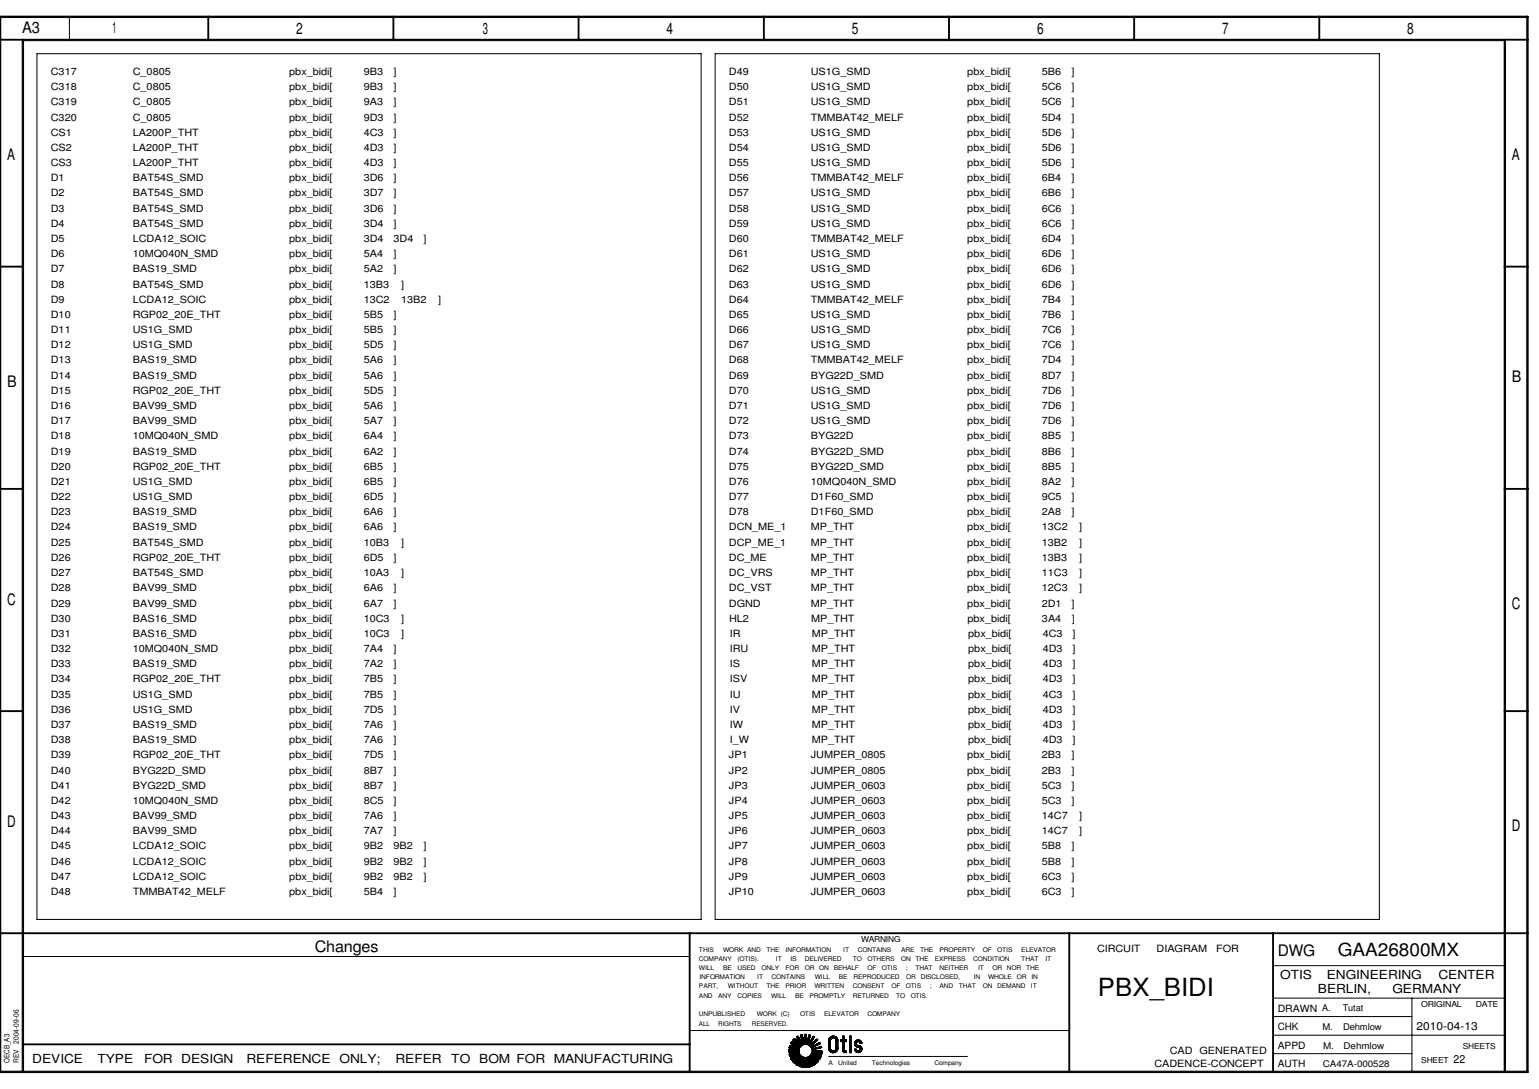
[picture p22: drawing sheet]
<svg xmlns="http://www.w3.org/2000/svg" width="420mm" height="297mm" viewBox="0 0 420 297" stroke-linecap="round" stroke-linejoin="round" font-family="sans-serif">
<defs><g id="words">
<text font-size="6.8" x="299.5" y="271.7">PBX_BIDI</text>
<text font-size="5" x="365" y="260.9">GAA26800MX</text>
<g font-size="4.3">
<text x="6.1" y="9">A3</text>
<text x="30.6" y="9">1</text>
<text x="80.8" y="9.3">2</text>
<text x="131.7" y="9.3">3</text>
<text x="181.8" y="9.3">4</text>
<text x="232.3" y="9.3">5</text>
<text x="282.9" y="9.3">6</text>
<text x="333.4" y="9.3">7</text>
<text x="383.9" y="9.3">8</text>
<text x="2" y="43.6">A</text>
<text x="412.4" y="43.6">A</text>
<text x="2" y="105.5">B</text>
<text x="412.4" y="104.3">B</text>
<text x="2" y="164.9">C</text>
<text x="412.4" y="166.1">C</text>
<text x="2" y="225.5">D</text>
<text x="412.4" y="226.7">D</text>
<text x="85.9" y="259.6">Changes</text>
<text x="348.5" y="260.9">DWG</text>
</g>
<g font-size="3.4">
<text x="349.2" y="267.2">OTIS</text>
<text x="361.9" y="267.2">ENGINEERING</text>
<text x="392.4" y="267.2">CENTER</text>
<text x="359.5" y="270.9">BERLIN,</text>
<text x="379.8" y="270.9">GERMANY</text>
<text x="8.8" y="289.9">DEVICE</text>
<text x="26.6" y="289.9">TYPE</text>
<text x="39.3" y="289.9">FOR DESIGN</text>
<text x="67.2" y="289.9">REFERENCE</text>
<text x="92.6" y="289.9">ONLY;</text>
<text x="107.9" y="289.9">REFER</text>
<text x="123.1" y="289.9">TO</text>
<text x="130.7" y="289.9">BOM FOR MANUFACTURING</text>
</g>
<g font-size="3.1">
<text x="386.4" y="281.1">2010-04-13</text>
<text x="396.5" y="289.9">22</text>
</g>
<g font-size="2.7">
<text x="13.9" y="20.4">C317</text>
<text x="36.2" y="20.4">C_0805</text>
<text x="78.9" y="20.4">pbx_bidi[</text>
<text x="99.2" y="20.4">9B3</text>
<text x="107.4" y="20.4">]</text>
<text x="198.8" y="20.4">D49</text>
<text x="221.2" y="20.4">US1G_SMD</text>
<text x="263.9" y="20.4">pbx_bidi[</text>
<text x="284.2" y="20.4">5B6</text>
<text x="292.3" y="20.4">]</text>
<text x="13.9" y="28.7">C319</text>
<text x="13.9" y="24.6">C318</text>
<text x="36.2" y="28.7">C_0805</text>
<text x="36.2" y="24.6">C_0805</text>
<text x="78.9" y="28.7">pbx_bidi[</text>
<text x="78.9" y="24.6">pbx_bidi[</text>
<text x="99.2" y="28.7">9A3</text>
<text x="99.2" y="24.6">9B3</text>
<text x="107.4" y="28.7">]</text>
<text x="107.4" y="24.6">]</text>
<text x="198.8" y="28.7">D51</text>
<text x="198.8" y="24.6">D50</text>
<text x="221.2" y="28.7">US1G_SMD</text>
<text x="221.2" y="24.6">US1G_SMD</text>
<text x="263.9" y="28.7">pbx_bidi[</text>
<text x="263.9" y="24.6">pbx_bidi[</text>
<text x="284.2" y="28.7">5C6</text>
<text x="284.2" y="24.6">5C6</text>
<text x="292.3" y="28.7">]</text>
<text x="292.3" y="24.6">]</text>
<text x="13.9" y="32.9">C320</text>
<text x="36.2" y="32.9">C_0805</text>
<text x="78.9" y="32.9">pbx_bidi[</text>
<text x="99.2" y="32.9">9D3</text>
<text x="107.4" y="32.9">]</text>
<text x="198.8" y="32.9">D52</text>
<text x="221.2" y="32.9">TMMBAT42_MELF</text>
<text x="263.9" y="32.9">pbx_bidi[</text>
<text x="284.2" y="32.9">5D4</text>
<text x="292.3" y="32.9">]</text>
<text x="13.9" y="41.1">CS2</text>
<text x="13.9" y="37">CS1</text>
<text x="36.2" y="41.1">LA200P_THT</text>
<text x="36.2" y="37">LA200P_THT</text>
<text x="78.9" y="41.1">pbx_bidi[</text>
<text x="78.9" y="37">pbx_bidi[</text>
<text x="99.2" y="41.1">4D3</text>
<text x="99.2" y="37">4C3</text>
<text x="107.4" y="41.1">]</text>
<text x="107.4" y="37">]</text>
<text x="198.8" y="41.1">D54</text>
<text x="198.8" y="37">D53</text>
<text x="221.2" y="41.1">US1G_SMD</text>
<text x="221.2" y="37">US1G_SMD</text>
<text x="263.9" y="41.1">pbx_bidi[</text>
<text x="263.9" y="37">pbx_bidi[</text>
<text x="284.2" y="41.1">5D6</text>
<text x="284.2" y="37">5D6</text>
<text x="292.3" y="41.1">]</text>
<text x="292.3" y="37">]</text>
<text x="13.9" y="45.3">CS3</text>
<text x="36.2" y="45.3">LA200P_THT</text>
<text x="78.9" y="45.3">pbx_bidi[</text>
<text x="99.2" y="45.3">4D3</text>
<text x="107.4" y="45.3">]</text>
<text x="198.8" y="45.3">D55</text>
<text x="221.2" y="45.3">US1G_SMD</text>
<text x="263.9" y="45.3">pbx_bidi[</text>
<text x="284.2" y="45.3">5D6</text>
<text x="292.3" y="45.3">]</text>
<text x="13.9" y="53.6">D2</text>
<text x="13.9" y="49.4">D1</text>
<text x="36.2" y="53.6">BAT54S_SMD</text>
<text x="36.2" y="49.4">BAT54S_SMD</text>
<text x="78.9" y="53.6">pbx_bidi[</text>
<text x="78.9" y="49.4">pbx_bidi[</text>
<text x="99.2" y="53.6">3D7</text>
<text x="99.2" y="49.4">3D6</text>
<text x="107.4" y="53.6">]</text>
<text x="107.4" y="49.4">]</text>
<text x="198.8" y="53.6">D57</text>
<text x="198.8" y="49.4">D56</text>
<text x="221.2" y="53.6">US1G_SMD</text>
<text x="221.2" y="49.4">TMMBAT42_MELF</text>
<text x="263.9" y="53.6">pbx_bidi[</text>
<text x="263.9" y="49.4">pbx_bidi[</text>
<text x="284.2" y="53.6">6B6</text>
<text x="284.2" y="49.4">6B4</text>
<text x="292.3" y="53.6">]</text>
<text x="292.3" y="49.4">]</text>
<text x="13.9" y="57.7">D3</text>
<text x="36.2" y="57.7">BAT54S_SMD</text>
<text x="78.9" y="57.7">pbx_bidi[</text>
<text x="99.2" y="57.7">3D6</text>
<text x="107.4" y="57.7">]</text>
<text x="198.8" y="57.7">D58</text>
<text x="221.2" y="57.7">US1G_SMD</text>
<text x="263.9" y="57.7">pbx_bidi[</text>
<text x="284.2" y="57.7">6C6</text>
<text x="292.3" y="57.7">]</text>
<text x="13.9" y="66">D5</text>
<text x="13.9" y="61.8">D4</text>
<text x="36.2" y="66">LCDA12_SOIC</text>
<text x="36.2" y="61.8">BAT54S_SMD</text>
<text x="78.9" y="61.8">pbx_bidi[</text>
<text x="78.9" y="66">pbx_bidi[</text>
<text x="99.2" y="61.8">3D4</text>
<text x="99.2" y="66">3D4</text>
<text x="107.4" y="66">3D4</text>
<text x="107.4" y="61.8">]</text>
<text x="115.5" y="66">]</text>
<text x="198.8" y="66">D60</text>
<text x="198.8" y="61.8">D59</text>
<text x="221.2" y="66">TMMBAT42_MELF</text>
<text x="221.2" y="61.8">US1G_SMD</text>
<text x="263.9" y="66">pbx_bidi[</text>
<text x="263.9" y="61.8">pbx_bidi[</text>
<text x="284.2" y="66">6D4</text>
<text x="284.2" y="61.8">6C6</text>
<text x="292.3" y="66">]</text>
<text x="292.3" y="61.8">]</text>
<text x="13.9" y="70.1">D6</text>
<text x="36.2" y="70.1">10MQ040N_SMD</text>
<text x="78.9" y="70.1">pbx_bidi[</text>
<text x="99.2" y="70.1">5A4</text>
<text x="107.4" y="70.1">]</text>
<text x="198.8" y="70.1">D61</text>
<text x="221.2" y="70.1">US1G_SMD</text>
<text x="263.9" y="70.1">pbx_bidi[</text>
<text x="284.2" y="70.1">6D6</text>
<text x="292.3" y="70.1">]</text>
<text x="13.9" y="74.3">D7</text>
<text x="36.2" y="74.3">BAS19_SMD</text>
<text x="78.9" y="74.3">pbx_bidi[</text>
<text x="99.2" y="74.3">5A2</text>
<text x="107.4" y="74.3">]</text>
<text x="198.8" y="74.3">D62</text>
<text x="221.2" y="74.3">US1G_SMD</text>
<text x="263.9" y="74.3">pbx_bidi[</text>
<text x="284.2" y="74.3">6D6</text>
<text x="292.3" y="74.3">]</text>
<text x="13.9" y="82.6">D9</text>
<text x="13.9" y="78.4">D8</text>
<text x="36.2" y="82.6">LCDA12_SOIC</text>
<text x="36.2" y="78.4">BAT54S_SMD</text>
<text x="78.9" y="78.4">pbx_bidi[</text>
<text x="78.9" y="82.6">pbx_bidi[</text>
<text x="99.2" y="78.4">13B3</text>
<text x="99.2" y="82.6">13C2</text>
<text x="109.4" y="82.6">13B2</text>
<text x="109.4" y="78.4">]</text>
<text x="119.5" y="82.6">]</text>
<text x="198.8" y="82.6">D64</text>
<text x="198.8" y="78.4">D63</text>
<text x="221.2" y="82.6">TMMBAT42_MELF</text>
<text x="221.2" y="78.4">US1G_SMD</text>
<text x="263.9" y="82.6">pbx_bidi[</text>
<text x="263.9" y="78.4">pbx_bidi[</text>
<text x="284.2" y="82.6">7B4</text>
<text x="284.2" y="78.4">6D6</text>
<text x="292.3" y="82.6">]</text>
<text x="292.3" y="78.4">]</text>
<text x="13.9" y="86.7">D10</text>
<text x="36.2" y="86.7">RGP02_20E_THT</text>
<text x="78.9" y="86.7">pbx_bidi[</text>
<text x="99.2" y="86.7">5B5</text>
<text x="107.4" y="86.7">]</text>
<text x="198.8" y="86.7">D65</text>
<text x="221.2" y="86.7">US1G_SMD</text>
<text x="263.9" y="86.7">pbx_bidi[</text>
<text x="284.2" y="86.7">7B6</text>
<text x="292.3" y="86.7">]</text>
<text x="13.9" y="95">D12</text>
<text x="13.9" y="90.8">D11</text>
<text x="36.2" y="95">US1G_SMD</text>
<text x="36.2" y="90.8">US1G_SMD</text>
<text x="78.9" y="95">pbx_bidi[</text>
<text x="78.9" y="90.8">pbx_bidi[</text>
<text x="99.2" y="95">5D5</text>
<text x="99.2" y="90.8">5B5</text>
<text x="107.4" y="95">]</text>
<text x="107.4" y="90.8">]</text>
<text x="198.8" y="95">D67</text>
<text x="198.8" y="90.8">D66</text>
<text x="221.2" y="95">US1G_SMD</text>
<text x="221.2" y="90.8">US1G_SMD</text>
<text x="263.9" y="95">pbx_bidi[</text>
<text x="263.9" y="90.8">pbx_bidi[</text>
<text x="284.2" y="95">7C6</text>
<text x="284.2" y="90.8">7C6</text>
<text x="292.3" y="95">]</text>
<text x="292.3" y="90.8">]</text>
<text x="13.9" y="99.1">D13</text>
<text x="36.2" y="99.1">BAS19_SMD</text>
<text x="78.9" y="99.1">pbx_bidi[</text>
<text x="99.2" y="99.1">5A6</text>
<text x="107.4" y="99.1">]</text>
<text x="198.8" y="99.1">D68</text>
<text x="221.2" y="99.1">TMMBAT42_MELF</text>
<text x="263.9" y="99.1">pbx_bidi[</text>
<text x="284.2" y="99.1">7D4</text>
<text x="292.3" y="99.1">]</text>
<text x="13.9" y="107.4">D15</text>
<text x="13.9" y="103.3">D14</text>
<text x="36.2" y="107.4">RGP02_20E_THT</text>
<text x="36.2" y="103.3">BAS19_SMD</text>
<text x="78.9" y="103.3">pbx_bidi[</text>
<text x="78.9" y="107.4">pbx_bidi[</text>
<text x="99.2" y="107.4">5D5</text>
<text x="99.2" y="103.3">5A6</text>
<text x="107.4" y="107.4">]</text>
<text x="107.4" y="103.3">]</text>
<text x="198.8" y="107.4">D70</text>
<text x="198.8" y="103.3">D69</text>
<text x="221.2" y="107.4">US1G_SMD</text>
<text x="221.2" y="103.3">BYG22D_SMD</text>
<text x="263.9" y="103.3">pbx_bidi[</text>
<text x="263.9" y="107.4">pbx_bidi[</text>
<text x="284.2" y="107.4">7D6</text>
<text x="284.2" y="103.3">8D7</text>
<text x="292.3" y="107.4">]</text>
<text x="292.3" y="103.3">]</text>
<text x="13.9" y="111.6">D16</text>
<text x="36.2" y="111.6">BAV99_SMD</text>
<text x="78.9" y="111.6">pbx_bidi[</text>
<text x="99.2" y="111.6">5A6</text>
<text x="107.4" y="111.6">]</text>
<text x="198.8" y="111.6">D71</text>
<text x="221.2" y="111.6">US1G_SMD</text>
<text x="263.9" y="111.6">pbx_bidi[</text>
<text x="284.2" y="111.6">7D6</text>
<text x="292.3" y="111.6">]</text>
<text x="13.9" y="119.8">D18</text>
<text x="13.9" y="115.7">D17</text>
<text x="36.2" y="119.8">10MQ040N_SMD</text>
<text x="36.2" y="115.7">BAV99_SMD</text>
<text x="78.9" y="115.7">pbx_bidi[</text>
<text x="78.9" y="119.8">pbx_bidi[</text>
<text x="99.2" y="119.8">6A4</text>
<text x="99.2" y="115.7">5A7</text>
<text x="107.4" y="119.8">]</text>
<text x="107.4" y="115.7">]</text>
<text x="198.8" y="119.8">D73</text>
<text x="198.8" y="115.7">D72</text>
<text x="221.2" y="119.8">BYG22D</text>
<text x="221.2" y="115.7">US1G_SMD</text>
<text x="263.9" y="119.8">pbx_bidi[</text>
<text x="263.9" y="115.7">pbx_bidi[</text>
<text x="284.2" y="119.8">8B5</text>
<text x="284.2" y="115.7">7D6</text>
<text x="292.3" y="119.8">]</text>
<text x="292.3" y="115.7">]</text>
<text x="13.9" y="124">D19</text>
<text x="36.2" y="124">BAS19_SMD</text>
<text x="78.9" y="124">pbx_bidi[</text>
<text x="99.2" y="124">6A2</text>
<text x="107.4" y="124">]</text>
<text x="198.8" y="124">D74</text>
<text x="221.2" y="124">BYG22D_SMD</text>
<text x="263.9" y="124">pbx_bidi[</text>
<text x="284.2" y="124">8B6</text>
<text x="292.3" y="124">]</text>
<text x="13.9" y="128.1">D20</text>
<text x="36.2" y="128.1">RGP02_20E_THT</text>
<text x="78.9" y="128.1">pbx_bidi[</text>
<text x="99.2" y="128.1">6B5</text>
<text x="107.4" y="128.1">]</text>
<text x="198.8" y="128.1">D75</text>
<text x="221.2" y="128.1">BYG22D_SMD</text>
<text x="263.9" y="128.1">pbx_bidi[</text>
<text x="284.2" y="128.1">8B5</text>
<text x="292.3" y="128.1">]</text>
<text x="13.9" y="136.4">D22</text>
<text x="13.9" y="132.3">D21</text>
<text x="36.2" y="136.4">US1G_SMD</text>
<text x="36.2" y="132.3">US1G_SMD</text>
<text x="78.9" y="136.4">pbx_bidi[</text>
<text x="78.9" y="132.3">pbx_bidi[</text>
<text x="99.2" y="136.4">6D5</text>
<text x="99.2" y="132.3">6B5</text>
<text x="107.4" y="136.4">]</text>
<text x="107.4" y="132.3">]</text>
<text x="198.8" y="136.4">D77</text>
<text x="198.8" y="132.3">D76</text>
<text x="221.2" y="136.4">D1F60_SMD</text>
<text x="221.2" y="132.3">10MQ040N_SMD</text>
<text x="263.9" y="132.3">pbx_bidi[</text>
<text x="263.9" y="136.4">pbx_bidi[</text>
<text x="284.2" y="132.3">8A2</text>
<text x="284.2" y="136.4">9C5</text>
<text x="292.3" y="132.3">]</text>
<text x="292.3" y="136.4">]</text>
<text x="13.9" y="140.6">D23</text>
<text x="36.2" y="140.6">BAS19_SMD</text>
<text x="78.9" y="140.6">pbx_bidi[</text>
<text x="99.2" y="140.6">6A6</text>
<text x="107.4" y="140.6">]</text>
<text x="198.8" y="140.6">D78</text>
<text x="221.2" y="140.6">D1F60_SMD</text>
<text x="263.9" y="140.6">pbx_bidi[</text>
<text x="284.2" y="140.6">2A8</text>
<text x="292.3" y="140.6">]</text>
<text x="13.9" y="148.8">D25</text>
<text x="13.9" y="144.7">D24</text>
<text x="36.2" y="148.8">BAT54S_SMD</text>
<text x="36.2" y="144.7">BAS19_SMD</text>
<text x="78.9" y="148.8">pbx_bidi[</text>
<text x="78.9" y="144.7">pbx_bidi[</text>
<text x="99.2" y="148.8">10B3</text>
<text x="99.2" y="144.7">6A6</text>
<text x="107.4" y="144.7">]</text>
<text x="109.4" y="148.8">]</text>
<text x="198.8" y="148.8">DCP_ME_1</text>
<text x="198.8" y="144.7">DCN_ME_1</text>
<text x="221.2" y="144.7">MP_THT</text>
<text x="221.2" y="148.8">MP_THT</text>
<text x="263.9" y="148.8">pbx_bidi[</text>
<text x="263.9" y="144.7">pbx_bidi[</text>
<text x="284.2" y="144.7">13C2</text>
<text x="284.2" y="148.8">13B2</text>
<text x="294.3" y="148.8">]</text>
<text x="294.3" y="144.7">]</text>
<text x="13.9" y="153">D26</text>
<text x="36.2" y="153">RGP02_20E_THT</text>
<text x="78.9" y="153">pbx_bidi[</text>
<text x="99.2" y="153">6D5</text>
<text x="107.4" y="153">]</text>
<text x="198.8" y="153">DC_ME</text>
<text x="221.2" y="153">MP_THT</text>
<text x="263.9" y="153">pbx_bidi[</text>
<text x="284.2" y="153">13B3</text>
<text x="294.3" y="153">]</text>
<text x="13.9" y="161.3">D28</text>
<text x="13.9" y="157.1">D27</text>
<text x="36.2" y="161.3">BAV99_SMD</text>
<text x="36.2" y="157.1">BAT54S_SMD</text>
<text x="78.9" y="157.1">pbx_bidi[</text>
<text x="78.9" y="161.3">pbx_bidi[</text>
<text x="99.2" y="161.3">6A6</text>
<text x="99.2" y="157.1">10A3</text>
<text x="107.4" y="161.3">]</text>
<text x="109.4" y="157.1">]</text>
<text x="198.8" y="161.3">DC_VST</text>
<text x="198.8" y="157.1">DC_VRS</text>
<text x="221.2" y="161.3">MP_THT</text>
<text x="221.2" y="157.1">MP_THT</text>
<text x="263.9" y="161.3">pbx_bidi[</text>
<text x="263.9" y="157.1">pbx_bidi[</text>
<text x="284.2" y="161.3">12C3</text>
<text x="284.2" y="157.1">11C3</text>
<text x="294.3" y="161.3">]</text>
<text x="294.3" y="157.1">]</text>
<text x="13.9" y="165.4">D29</text>
<text x="36.2" y="165.4">BAV99_SMD</text>
<text x="78.9" y="165.4">pbx_bidi[</text>
<text x="99.2" y="165.4">6A7</text>
<text x="107.4" y="165.4">]</text>
<text x="198.8" y="165.4">DGND</text>
<text x="221.2" y="165.4">MP_THT</text>
<text x="263.9" y="165.4">pbx_bidi[</text>
<text x="284.2" y="165.4">2D1</text>
<text x="292.3" y="165.4">]</text>
<text x="13.9" y="173.7">D31</text>
<text x="13.9" y="169.5">D30</text>
<text x="36.2" y="173.7">BAS16_SMD</text>
<text x="36.2" y="169.5">BAS16_SMD</text>
<text x="78.9" y="173.7">pbx_bidi[</text>
<text x="78.9" y="169.5">pbx_bidi[</text>
<text x="99.2" y="173.7">10C3</text>
<text x="99.2" y="169.5">10C3</text>
<text x="109.4" y="173.7">]</text>
<text x="109.4" y="169.5">]</text>
<text x="198.9" y="169.5">HL2</text>
<text x="199.1" y="173.7">IR</text>
<text x="221.2" y="169.5">MP_THT</text>
<text x="221.4" y="173.7">MP_THT</text>
<text x="263.9" y="169.5">pbx_bidi[</text>
<text x="264.1" y="173.7">pbx_bidi[</text>
<text x="284.2" y="169.5">3A4</text>
<text x="284.4" y="173.7">4C3</text>
<text x="292.4" y="169.5">]</text>
<text x="292.6" y="173.7">]</text>
<text x="13.9" y="177.8">D32</text>
<text x="36.2" y="177.8">10MQ040N_SMD</text>
<text x="78.9" y="177.8">pbx_bidi[</text>
<text x="99.2" y="177.8">7A4</text>
<text x="107.4" y="177.8">]</text>
<text x="199.1" y="177.8">IRU</text>
<text x="221.4" y="177.8">MP_THT</text>
<text x="264.1" y="177.8">pbx_bidi[</text>
<text x="284.4" y="177.8">4D3</text>
<text x="292.6" y="177.8">]</text>
<text x="13.9" y="182">D33</text>
<text x="36.2" y="182">BAS19_SMD</text>
<text x="78.9" y="182">pbx_bidi[</text>
<text x="99.2" y="182">7A2</text>
<text x="107.4" y="182">]</text>
<text x="199.1" y="182">IS</text>
<text x="221.4" y="182">MP_THT</text>
<text x="264.1" y="182">pbx_bidi[</text>
<text x="284.4" y="182">4D3</text>
<text x="292.6" y="182">]</text>
<text x="13.9" y="190.3">D35</text>
<text x="13.9" y="186.1">D34</text>
<text x="36.2" y="190.3">US1G_SMD</text>
<text x="36.2" y="186.1">RGP02_20E_THT</text>
<text x="78.9" y="186.1">pbx_bidi[</text>
<text x="78.9" y="190.3">pbx_bidi[</text>
<text x="99.2" y="186.1">7B5</text>
<text x="99.2" y="190.3">7B5</text>
<text x="107.4" y="190.3">]</text>
<text x="107.4" y="186.1">]</text>
<text x="199.1" y="190.3">IU</text>
<text x="199.1" y="186.1">ISV</text>
<text x="221.4" y="190.3">MP_THT</text>
<text x="221.4" y="186.1">MP_THT</text>
<text x="264.1" y="190.3">pbx_bidi[</text>
<text x="264.1" y="186.1">pbx_bidi[</text>
<text x="284.4" y="190.3">4C3</text>
<text x="284.4" y="186.1">4D3</text>
<text x="292.6" y="190.3">]</text>
<text x="292.6" y="186.1">]</text>
<text x="13.9" y="194.4">D36</text>
<text x="36.2" y="194.4">US1G_SMD</text>
<text x="78.9" y="194.4">pbx_bidi[</text>
<text x="99.2" y="194.4">7D5</text>
<text x="107.4" y="194.4">]</text>
<text x="199.1" y="194.4">IV</text>
<text x="221.4" y="194.4">MP_THT</text>
<text x="264.1" y="194.4">pbx_bidi[</text>
<text x="284.4" y="194.4">4D3</text>
<text x="292.6" y="194.4">]</text>
<text x="13.9" y="202.7">D38</text>
<text x="13.9" y="198.5">D37</text>
<text x="36.2" y="202.7">BAS19_SMD</text>
<text x="36.2" y="198.5">BAS19_SMD</text>
<text x="78.9" y="202.7">pbx_bidi[</text>
<text x="78.9" y="198.5">pbx_bidi[</text>
<text x="99.2" y="202.7">7A6</text>
<text x="99.2" y="198.5">7A6</text>
<text x="107.4" y="202.7">]</text>
<text x="107.4" y="198.5">]</text>
<text x="199.1" y="202.7">I_W</text>
<text x="199.1" y="198.5">IW</text>
<text x="221.4" y="202.7">MP_THT</text>
<text x="221.4" y="198.5">MP_THT</text>
<text x="264.1" y="202.7">pbx_bidi[</text>
<text x="264.1" y="198.5">pbx_bidi[</text>
<text x="284.4" y="202.7">4D3</text>
<text x="284.4" y="198.5">4D3</text>
<text x="292.6" y="202.7">]</text>
<text x="292.6" y="198.5">]</text>
<text x="13.9" y="206.8">D39</text>
<text x="36.2" y="206.8">RGP02_20E_THT</text>
<text x="78.9" y="206.8">pbx_bidi[</text>
<text x="99.2" y="206.8">7D5</text>
<text x="107.4" y="206.8">]</text>
<text x="198.8" y="206.8">JP1</text>
<text x="221.2" y="206.8">JUMPER_0805</text>
<text x="263.9" y="206.8">pbx_bidi[</text>
<text x="284.2" y="206.8">2B3</text>
<text x="292.3" y="206.8">]</text>
<text x="13.9" y="215.1">D41</text>
<text x="13.9" y="211">D40</text>
<text x="36.2" y="215.1">BYG22D_SMD</text>
<text x="36.2" y="211">BYG22D_SMD</text>
<text x="78.9" y="215.1">pbx_bidi[</text>
<text x="78.9" y="211">pbx_bidi[</text>
<text x="99.2" y="215.1">8B7</text>
<text x="99.2" y="211">8B7</text>
<text x="107.4" y="215.1">]</text>
<text x="107.4" y="211">]</text>
<text x="198.8" y="215.1">JP3</text>
<text x="198.8" y="211">JP2</text>
<text x="221.2" y="215.1">JUMPER_0603</text>
<text x="221.2" y="211">JUMPER_0805</text>
<text x="263.9" y="215.1">pbx_bidi[</text>
<text x="263.9" y="211">pbx_bidi[</text>
<text x="284.2" y="215.1">5C3</text>
<text x="284.2" y="211">2B3</text>
<text x="292.3" y="215.1">]</text>
<text x="292.3" y="211">]</text>
<text x="13.9" y="219.3">D42</text>
<text x="36.2" y="219.3">10MQ040N_SMD</text>
<text x="78.9" y="219.3">pbx_bidi[</text>
<text x="99.2" y="219.3">8C5</text>
<text x="107.4" y="219.3">]</text>
<text x="198.8" y="219.3">JP4</text>
<text x="221.2" y="219.3">JUMPER_0603</text>
<text x="263.9" y="219.3">pbx_bidi[</text>
<text x="284.2" y="219.3">5C3</text>
<text x="292.3" y="219.3">]</text>
<text x="13.9" y="227.5">D44</text>
<text x="13.9" y="223.4">D43</text>
<text x="36.2" y="227.5">BAV99_SMD</text>
<text x="36.2" y="223.4">BAV99_SMD</text>
<text x="78.9" y="227.5">pbx_bidi[</text>
<text x="78.9" y="223.4">pbx_bidi[</text>
<text x="99.2" y="227.5">7A7</text>
<text x="99.2" y="223.4">7A6</text>
<text x="107.4" y="227.5">]</text>
<text x="107.4" y="223.4">]</text>
<text x="198.8" y="227.5">JP6</text>
<text x="198.8" y="223.4">JP5</text>
<text x="221.2" y="227.5">JUMPER_0603</text>
<text x="221.2" y="223.4">JUMPER_0603</text>
<text x="263.9" y="227.5">pbx_bidi[</text>
<text x="263.9" y="223.4">pbx_bidi[</text>
<text x="284.2" y="227.5">14C7</text>
<text x="284.2" y="223.4">14C7</text>
<text x="294.3" y="227.5">]</text>
<text x="294.3" y="223.4">]</text>
<text x="13.9" y="231.7">D45</text>
<text x="36.2" y="231.7">LCDA12_SOIC</text>
<text x="78.9" y="231.7">pbx_bidi[</text>
<text x="99.2" y="231.7">9B2</text>
<text x="107.4" y="231.7">9B2</text>
<text x="115.5" y="231.7">]</text>
<text x="198.8" y="231.7">JP7</text>
<text x="221.2" y="231.7">JUMPER_0603</text>
<text x="263.9" y="231.7">pbx_bidi[</text>
<text x="284.2" y="231.7">5B8</text>
<text x="292.3" y="231.7">]</text>
<text x="13.9" y="240">D47</text>
<text x="13.9" y="235.8">D46</text>
<text x="36.2" y="240">LCDA12_SOIC</text>
<text x="36.2" y="235.8">LCDA12_SOIC</text>
<text x="78.9" y="240">pbx_bidi[</text>
<text x="78.9" y="235.8">pbx_bidi[</text>
<text x="99.2" y="240">9B2</text>
<text x="99.2" y="235.8">9B2</text>
<text x="107.4" y="240">9B2</text>
<text x="107.4" y="235.8">9B2</text>
<text x="115.5" y="240">]</text>
<text x="115.5" y="235.8">]</text>
<text x="198.8" y="240">JP9</text>
<text x="198.8" y="235.8">JP8</text>
<text x="221.2" y="240">JUMPER_0603</text>
<text x="221.2" y="235.8">JUMPER_0603</text>
<text x="263.9" y="240">pbx_bidi[</text>
<text x="263.9" y="235.8">pbx_bidi[</text>
<text x="284.2" y="240">6C3</text>
<text x="284.2" y="235.8">5B8</text>
<text x="292.3" y="240">]</text>
<text x="292.3" y="235.8">]</text>
<text x="13.9" y="244.1">D48</text>
<text x="36.2" y="244.1">TMMBAT42_MELF</text>
<text x="78.9" y="244.1">pbx_bidi[</text>
<text x="99.2" y="244.1">5B4</text>
<text x="107.4" y="244.1">]</text>
<text x="198.8" y="244.1">JP10</text>
<text x="221.2" y="244.1">JUMPER_0603</text>
<text x="263.9" y="244.1">pbx_bidi[</text>
<text x="284.2" y="244.1">6C3</text>
<text x="292.3" y="244.1">]</text>
<text x="299.3" y="259.6">CIRCUIT</text>
<text x="315.5" y="259.6">DIAGRAM</text>
<text x="331.8" y="259.6">FOR</text>
<text x="348.5" y="276">DRAWN A.</text>
<text x="348.5" y="281.1">CHK</text>
<text x="319.1" y="287.4">CAD GENERATED</text>
<text x="348.5" y="286.1">APPD</text>
<text x="314.9" y="291.2">CADENCE-CONCEPT</text>
<text x="348.5" y="291.2">AUTH</text>
</g>
<g font-size="2.5">
<text x="366.3" y="275.9">Tutat</text>
<text x="360.8" y="281">M.</text>
<text x="366.4" y="281">Dehmlow</text>
<text x="360.9" y="286">M.</text>
<text x="366.5" y="286">Dehmlow</text>
<text x="360.8" y="291.1">CA47A-000528</text>
</g>
<g font-size="2.2">
<text x="234.9" y="257">WARNING</text>
<text x="387.7" y="274.7">ORIGINAL</text>
<text x="402.5" y="274.7">DATE</text>
<text x="399" y="286.1">SHEETS</text>
<text x="387.7" y="289.9">SHEET</text>
</g>
<g font-size="2">
<text x="5.2" y="284.7" transform="rotate(-90 5.2 284.7)">2004-09-06</text>
<text x="2.6" y="289.9" transform="rotate(-90 2.6 289.9)">OECB_A3</text>
<text x="5.2" y="289.9" transform="rotate(-90 5.2 289.9)">REV</text>
</g>
<g font-size="1.7">
<text x="190.7" y="259.5">THIS</text>
<text x="190.7" y="262">COMPANY</text>
<text x="197.2" y="259.5">WORK AND</text>
<text x="201.2" y="262">(OTIS).</text>
<text x="209" y="259.5">THE</text>
<text x="211.7" y="262">IT</text>
<text x="214.3" y="259.5">INFORMATION</text>
<text x="215.6" y="262">IS</text>
<text x="219.5" y="262">DELIVERED</text>
<text x="230" y="259.5">IT</text>
<text x="232.7" y="262">TO</text>
<text x="234" y="259.5">CONTAINS</text>
<text x="236.6" y="262">OTHERS</text>
<text x="245.8" y="259.5">ARE</text>
<text x="245.8" y="262">ON</text>
<text x="249.7" y="262">THE</text>
<text x="251" y="259.5">THE</text>
<text x="255" y="262">EXPRESS</text>
<text x="256.3" y="259.5">PROPERTY</text>
<text x="265.5" y="262">CONDITION</text>
<text x="268.1" y="259.5">OF</text>
<text x="272" y="259.5">OTIS</text>
<text x="278.6" y="259.5">ELEVATOR</text>
<text x="278.6" y="262">THAT</text>
<text x="285.2" y="262">IT</text>
<text x="190.7" y="264.6">WILL</text>
<text x="190.7" y="269.6">PART,</text>
<text x="190.8" y="267.1">INFORMATION</text>
<text x="197.2" y="264.6">BE</text>
<text x="198.5" y="269.6">WITHOUT</text>
<text x="201.2" y="264.6">USED</text>
<text x="206.5" y="267.1">IT</text>
<text x="207.7" y="264.6">ONLY</text>
<text x="209" y="269.6">THE</text>
<text x="210.5" y="267.1">CONTAINS</text>
<text x="214.3" y="264.6">FOR</text>
<text x="214.3" y="269.6">PRIOR</text>
<text x="219.5" y="264.6">OR</text>
<text x="222.2" y="269.6">WRITTEN</text>
<text x="222.3" y="267.1">WILL</text>
<text x="223.5" y="264.6">ON</text>
<text x="227.4" y="264.6">BEHALF</text>
<text x="228.9" y="267.1">BE</text>
<text x="232.7" y="269.6">CONSENT</text>
<text x="232.8" y="267.1">REPRODUCED</text>
<text x="236.6" y="264.6">OF</text>
<text x="240.5" y="264.6">OTIS</text>
<text x="243.2" y="269.6">OF</text>
<text x="247.1" y="269.6">OTIS</text>
<text x="247.1" y="264.6">;</text>
<text x="247.2" y="267.1">OR</text>
<text x="249.7" y="264.6">THAT</text>
<text x="251.2" y="267.1">DISCLOSED,</text>
<text x="253.7" y="269.6">;</text>
<text x="256.3" y="269.6">AND</text>
<text x="256.3" y="264.6">NEITHER</text>
<text x="261.5" y="269.6">THAT</text>
<text x="265.6" y="267.1">IN</text>
<text x="266.8" y="264.6">IT</text>
<text x="268.1" y="269.6">ON</text>
<text x="269.5" y="267.1">WHOLE</text>
<text x="270.7" y="264.6">OR</text>
<text x="272" y="269.6">DEMAND</text>
<text x="274.7" y="264.6">NOR</text>
<text x="277.4" y="267.1">OR</text>
<text x="279.9" y="264.6">THE</text>
<text x="281.2" y="269.6">IT</text>
<text x="281.3" y="267.1">IN</text>
<text x="190.7" y="272.2">AND</text>
<text x="195.9" y="272.2">ANY</text>
<text x="201.2" y="272.2">COPIES</text>
<text x="210.4" y="272.2">WILL</text>
<text x="216.9" y="272.2">BE</text>
<text x="220.9" y="272.2">PROMPTLY</text>
<text x="232.7" y="272.2">RETURNED</text>
<text x="244.5" y="272.2">TO</text>
<text x="248.4" y="272.2">OTIS.</text>
<text x="190.7" y="279.7">ALL</text>
<text x="190.7" y="277.2">UNPUBLISHED</text>
<text x="195.9" y="279.7">RIGHTS</text>
<text x="205.1" y="279.7">RESERVED.</text>
<text x="206.4" y="277.2">WORK (C)</text>
<text x="218.2" y="277.2">OTIS</text>
<text x="224.8" y="277.2">ELEVATOR</text>
<text x="236.6" y="277.2">COMPANY</text>
<text x="226" y="290.6">A</text>
<text x="228.6" y="290.6">United</text>
<text x="237.8" y="290.6">Technologies</text>
<text x="254.9" y="290.6">Company</text>
</g>
</g></defs>
<g fill="none" stroke="#000" stroke-width=".51">
<path d="M0 4.5h416.7v287.9h-416.7zM0 10.8h416.7M6.3 10.8v281.6M56.8 4.5v6.3M107.3 4.5v6.3M157.8 4.5v6.3M208.4 4.5v6.3M258.9 4.5v6.3M309.4 4.5v6.3M359.9 4.5v6.3M410.4 10.8v281.6M0 72.7h6.3"/>
<path d="M410.4 72.7h6.3M0 133.3h6.3M410.4 133.3h6.3M0 194h6.3M410.4 194h6.3M0 254.6h416.7M188.1 254.6v37.8M291.7 254.6v37.8M347.3 254.6v37.8M6.3 284.9h181.8"/>
</g>
<g fill="none" stroke="#000" stroke-width=".27">
<path d="M.2 4.8h416.3v287.4h-416.3zM10.1 14.6h181.2v236.2h-181.2zM18.9 4.5v6.3M195.1 14.6h181.2v236.2h-181.2zM6.3 260.9h181.8M347.3 272.2h63.1M347.3 263.4h63.1M347.3 277.3h37.8M385.1 272.2v20.2M6.1 292.4v-281.3h404.6v281.3M188.1 281.1h103.6M215.2 286.9h2.7"/>
<path d="M215.2 287h2.8M215.2 286.3h2.7M215.2 286.4h2.7M215.2 286.3h2.8M215.2 286.8h2.7M215.2 286.7h2.7M215.2 286.6h2.7M215.2 286.5h2.7M215.3 285.7h2.9M215.3 287.6l2.9 .1M215.3 287.6h2.9M215.3 285.6h1.9"/>
<path d="M215.3 285.5h1.3M215.3 285.5h1.5M215.3 287.7h3.1M215.3 285.3h.5M215.3 285.4h.9M215.3 288h.6M215.3 285.3h.7M215.4 288.1h.3M215.4 288.1l1.9-.4-1.7 .9h1.5M215.4 287.4h2.7M215.5 285.9h2.6M215.6 284.6l2 1.1-2.2-.5"/>
<path d="M215.7 284.6h1.1M215.7 288.7h1.1M215.7 287.4h2.4M215.7 288.7h1.2M215.7 284.5h.9M215.7 288.8h1M215.7 285.9h2.4M215.8 284.7h1.2M215.8 284.4h.6M215.8 284.4h.7M215.8 288.9h.7M215.8 284.3h.4"/>
<path d="M215.8 284.3h.5M215.8 289h.5M215.8 288.5h1.4M215.9 289.1h.3M215.9 288.5h8M215.9 289.1h.2M215.9 284.8h1.2M216 288.4h7.9M216 286h2.1M216 284.8l1.3 .1M216 287.3h2.1M216.1 289.2l1.3-.8-1.1 1.2h1"/>
<path d="M216.2 284.9h1.1M216.2 288.3h2.9M216.2 286h1.9M216.3 285h1.1M216.3 288.2h2.7M216.3 283.6h.8M216.3 289.7h1M216.3 288.2h2.6M216.3 287.9l-1 .1M216.3 289.6h1M216.4 285l1.2 .1M216.4 283.5h.6"/>
<path d="M216.4 283.8h.9M216.4 289.7h.8M216.5 287.2h1.6M216.5 283.5h.5M216.5 283.8h.8M216.5 283.9h.8M216.5 289.8h.6M216.5 283.4h.4M216.5 283.9l.9 .1M216.5 289.9h.5M216.5 288.1h2.2M216.6 289.9h.4"/>
<path d="M216.6 283.4h.2M216.6 285.1h1.2M216.6 289.2h6.6M216.6 288.1h2.1M216.6 283.3h.2M216.6 285.2h1.2M216.7 290h.2M216.7 284l.9 .1M216.7 288h1.9M216.7 286.1h1.3M216.7 289.1h6.4M216.7 285.2h2"/>
<path d="M216.7 290.1h.1M216.8 287.1h1.2M216.8 284.1l.8 .1M216.8 287.8l-1.5 .1M216.8 288h1.7M216.8 290.2l1-1-.7 1.2M216.8 289.1h6.3M216.8 289h6.2M216.9 284.2l.9 .1M216.9 289h6M216.9 285.3h1.7M217 285.4h1.5"/>
<path d="M217 284.3h.8M217 287.9h1.4M217 288.9h5.8M217 284.4h.9M217.1 285.5h1.3M217.1 284.4h.8M217.1 284.5h1M217.2 283.7h-.9l1.7 1.6-2-1.1M217.2 287l-1.9 .5h2.8M217.2 288.7h6.6M217.3 284.6h.8M217.3 285.5h1.1"/>
<path d="M217.3 288.6h6.5M217.3 290.2h.8M217.3 290.5h.6M217.3 282.9h.5M217.3 282.9h.6M217.3 288.5h6.6M217.3 290h.9M217.3 290.1h.9M217.3 284.7h.9M217.3 283h.7M217.3 285.6h1M217.4 282.7h.4"/>
<path d="M217.4 289.8h4.7M217.4 290.6h.4M217.4 283.1l.7 .1M217.4 289.9h1M217.5 283.3h.6M217.5 284.8h.8M217.5 283.2h.6M217.5 289.8h4.6M217.5 289.5h-1.1M217.6 282.7h.2M217.6 290.6h.2M217.6 284.8l2.8 .1"/>
<path d="M217.6 289.7h4.4M217.6 283.4h.5M217.6 289.4h-1.1M217.6 289.6h4.4M217.6 283.5h.6M217.6 290.7l.9-1-.4 1.3h.8M217.6 284.9h1.7M217.6 289.5h5.7M217.7 285h1.4M217.7 283.5h.5M217.7 283.6h.6M217.7 289.3h-1.1"/>
<path d="M217.8 285h1.2M217.8 283.7h.6M217.8 289.3h5.5M217.8 283.8h.6M217.8 282.8h-.5l1.2 2.2-1.8-1.7M217.8 285.1h1M217.8 283.9h.6M217.9 285.2h.8M217.9 283.9l.6 .1M217.9 284l.7 .1M218 284.1l.6 .1M218.1 284.2l.6 .1"/>
<path d="M218.1 290.4h-.9M218.1 290.3h-.9M218.1 284.4h.6M218.1 284.3h.6M218.1 285.8h-2.9l2.2 .5M218.2 284.5h.6M218.2 284.4h.5M218.2 290.2h-.9M218.2 290.8h.8M218.2 290.6h.9M218.2 284.6h.7M218.3 290.4h.8"/>
<path d="M218.4 289.9l-1 .1M218.4 284.7h1.5M218.4 290.3h.8M218.4 290.2h.8M218.4 290h2.6M218.4 290.1h3.9M218.4 284.8h1.5M218.4 282.4h.5M218.4 282.7h.5M218.4 282.6h.5M218.4 289.9h3.7M218.5 282.8h.4"/>
<path d="M218.5 282.9h.4M218.5 282.9l.5 .1M218.6 291h.3M218.6 282.2h.2M218.6 283h.4M218.6 283.1h.5M218.6 283.3h.5M218.6 283.2h.5M218.7 283.4h.4M218.7 283.5h.5M218.7 283.6h.5M218.7 283.7h.5"/>
<path d="M218.7 282.2l.8 2.6v-2.7l.4 .1v2.7M218.7 283.9h.5M218.7 283.8h.5M218.8 282.3h-.4l.6 2.6-1.4-2.3M218.8 284.1h.5M218.8 284h.4M218.9 284.2h.4M218.9 284.3h.5M218.9 284.5h1M218.9 284.4h.5M218.9 291.1l.3-1.1v1.2M218.9 284.6h1"/>
<path d="M219 290.8l-.9 .1M219.1 290.7h-.9M219.1 290.5h-.9M219.2 290.6h.9M219.2 290.7h.9M219.2 291h.9M219.2 290.3h.9M219.2 290.4h.9M219.2 290.5h.9M219.2 290.8h.9M219.2 290.2h1.9M219.2 291.1h.9"/>
<path d="M219.5 282.8h.4M219.5 282.7h.4M219.5 282.6h.4M219.5 284.2h.4M219.5 283.4h.4M219.5 283.5h.4M219.5 284.1h.4M219.5 283.3h.4M219.5 282.2h.4M219.5 284.4h.4M219.5 284.3h.4M219.5 284h.4"/>
<path d="M219.5 282.3h.4M219.5 283.6h.4M219.5 283.9h.4M219.5 282.4h.4M219.5 283.7h.4M219.5 282.9h.4M219.5 283h.4M219.5 283.8h.4M219.5 283.1h.4M219.5 283.2h.4M219.5 291.2h.4M219.9 284.9h.4"/>
<path d="M220 284.8h.4M220 284.6h.4M220.1 284.4h.4M220.2 284.2h.3M220.2 284.4h.3M220.2 284.3h.3M220.2 284h.4M220.2 290.3h.9M220.3 283.9h.3M220.3 290.4h.8M220.3 290.5h.9M220.3 283.8h.4"/>
<path d="M220.3 290.6h.9M220.3 283.6h.4M220.3 283.7h.4M220.3 288.3h3.6M220.4 283.4h.4M220.4 290.7h.8M220.4 283.5h.3M220.4 283.3h.4M220.4 284.7h-.4M220.4 290.8h.8M220.4 290.8l.9 .1M220.4 283.2h.4"/>
<path d="M220.4 288.2h3.5M220.5 291h.4M220.5 284.5h-.4M220.5 283h.4M220.5 282.8h.4M220.5 285h.3M220.5 291.1l-.4-1v1.1M220.5 282.9h.4M220.5 284.9h.4M220.6 282.7h.4M220.6 284.1l-.4 .1M220.6 284.8h.4"/>
<path d="M220.6 285.1h.1M220.6 282.4h.4M220.7 282.2h.2M220.7 284.7h.3M220.7 282.3h.3M220.7 284.6h.4M220.7 282.2l-.7 2.7M220.7 288.1h3.3M220.8 283.5h-.4M220.8 284.4h.4M220.9 284.4h.3M220.9 284.3h.3"/>
<path d="M220.9 288h3M220.9 283.1l-.5 .1M220.9 284.2h.4M220.9 285.4h.3M220.9 284.8l-.3 .1M220.9 288h2.9M220.9 282.9l-.4 .1M221 282.7h-.5M221 282.6h-.4M221 285.5h.2M221 285.2h.4M221 287.8l2.6 .1"/>
<path d="M221.1 285.1h.4M221.1 282.4h-.5M221.1 290.2h-2.7M221.1 284h.4M221.1 282.3l-.8 2.7M221.1 290h1.1M221.1 283.9h.4M221.2 284.5h-.4M221.2 290.2h1.1M221.2 291h-.7M221.2 283.8h.4M221.2 287.7h3"/>
<path d="M221.2 285h.4M221.2 283.7h.4M221.2 287.6h3M221.3 283.6h.4M221.3 284.9h.4M221.3 287.4h2.9M221.3 287.5h2.9M221.3 283.5h.4M221.3 290.4h1M221.4 283.4h.4M221.4 284.1l-.4 .1M221.4 285.2l-.5 .1"/>
<path d="M221.4 287.3h2.8M221.4 287.1h2.8M221.4 283.3h.5M221.4 284.8h.4M221.4 284l-.4 .1M221.4 290.5h.7M221.5 286.9h2.7M221.5 286.3h.2M221.5 285.5h.5M221.5 290.6h.5M221.5 283.2h.5M221.5 286.8h2.7"/>
<path d="M221.5 286.7h2.7M221.5 286.6h2.7M221.5 290.6h.4M221.5 285.8h-.2M221.6 285l-.5 .1M221.6 283h.4M221.6 290.8l-.6-.9 .3 1.1M221.6 283h.5M221.7 282.9h.4M221.7 282.8h.5l-1.5 2.4M221.7 282.7h.4M221.8 283.5h-.5"/>
<path d="M221.8 290.7h-.2M221.8 285.4h.5M221.8 284.4h.4M221.8 284.8l-.5 .1M221.8 282.7h.1M221.8 284.4h.5M221.8 282.6l-1.3 2.4h.3M221.8 285.3h.7M221.9 284.3h.4M222 285.6h-.7M222 284.7h-.5M222 283.1l-.5 .1"/>
<path d="M222 286h1.1M222.1 284.6h-.5M222.1 286.3h-.7M222.1 289.6h1.1M222.1 285.2h.7M222.1 289.6h1M222.2 289.9l-3.8 .1M222.2 284.5h-.5M222.2 285.1h.6M222.2 289.7h.9M222.2 285.9h1.1M222.2 285.5h-.6"/>
<path d="M222.3 283.9h.5M222.4 285.9h1.1M222.4 289.8h.5M222.4 283.8h.5M222.5 284.2l-.5 .1M222.5 283.8h.4M222.5 289.9h.4M222.5 289.9h.3M222.5 285h.6M222.5 284.1l-.5 .1M222.5 284.9h.8M222.6 290h.2"/>
<path d="M222.6 283.6h.5l-2 1.9M222.6 285.2l-.6 .1M222.6 284l-.5 .1M222.6 283.5h.5M222.7 283.5h.3M222.7 290.1l-.8-.7 .5 .9h-1.1M222.8 283.4h.1M222.8 283.9l-.6 .1M222.8 284.8h.8M222.8 283.4l-1.9 1.9h.4M222.9 284.7h.9l-2.5 1.2M222.9 288.8h.8"/>
<path d="M222.9 286l-1.3 .1M223 285.7h1.2l-2.7 .7M223.1 283.7h-.6M223.1 284.6h.7M223.1 285l-.8 .1M223.2 287.7l.8 .4h-3.2M223.3 284.5h.5M223.3 288.9h.3M223.4 285.6h.8M223.4 284.4h.3M223.5 284.4h.1M223.5 284.8l-.9 .1"/>
<path d="M223.6 289l-.9-.3 .7 .7h-5.7M223.6 284.3l-2.4 1.4h.5M223.8 285.5h.3M223.8 288.7l-6.7 .1M223.9 285.5h.2l-2.7 .6h1.1M223.9 285.8h-1.3M224 288.2h-3.5M224.1 287.7h-3M224.2 287l-2.8 .1M226 286.1h.1M226 283.7v2.4M226 283.9h.5v2h-.5"/>
<path d="M226 288.2h37.9M226 283.7h.5M226 283.8h.5M226 285.9h.5M226 286h.5M226.1 286.3v.1h.7M226.1 283.5l.6-.8h1.2l.6 .8M226.1 283.5v.1M226.1 283.9v2M226.1 286.1v.2M226.1 283.6l-.1 .1M226.1 283.5h.6"/>
<path d="M226.1 283.5h.5M226.1 283.6h.5M226.1 286.3h.6M226.1 286.1h.5M226.1 286.3l.7 .8M226.1 283.3v.1M226.1 283.4h.6M226.2 283.9v2M226.2 286.5h.6M226.3 283.9v2M226.3 283h2M226.3 286.7h2"/>
<path d="M226.4 283.9v2M226.4 286.8h1.8M226.4 283h1.7M226.4 286.8h1.7M226.5 282.9h1.5M226.5 286.9h1.5M226.6 286.9h1.4M226.6 282.8h1.4M226.8 282.7h-.1M226.8 283.3h-.6M226.9 282.7h.8M226.9 283.2h-.7h2.1h-.7"/>
<path d="M226.9 286.6h-.7M227 287.1h.5M227 282.7h.5M227.6 286.6h.7h-2M227.8 283.3h.6M227.8 286.5h.6M227.8 282.7h.1M227.8 287l-.9 .1M227.8 283.4h.7M227.9 283.4h.6M227.9 286.3h.6M228 283.5h.5"/>
<path d="M228 286.3h.5M228 283.6h.5M228 286.1h.5M228 283.7h.6M228 283.8h.6M228 285.9h.6M228 286h.6M228.1 283.9v2M228.2 283.9v2M228.3 283.9v2M228.4 283.9v2M228.4 283.3l.1 .1"/>
<path d="M228.5 286.3l-.6 .7h-1.2M228.5 283.9v2M228.5 286.3l-.1 .1h-.6M228.5 283.5v.1M228.5 286.1v.2M228.5 283.6l.1 .1M228.6 286.1h-.1M228.6 283.7v2.4M228.6 283.9h-.6v2h.6M228.6 286l-.6 .1M229.3 284.1h1.5M229.3 284h1.5"/>
<path d="M229.3 283.6h1.5M229.3 283.9h1.5M229.3 283.7h1.5M229.3 283.8h1.5M229.8 282.6v3.8h.5v-3.8M229.8 286.6h1M229.8 286.6h.6M229.8 286.5h.5M229.9 282.6v3.8M229.9 286.8h.9M229.9 286.7h.9M230 282.6v3.8"/>
<path d="M230 286.9h.8M230.1 287h.7M230.1 282.6v3.8M230.2 287.1h.6M230.2 282.6v3.8M230.4 287.1h.4M231.7 282.6v.5M231.7 283.6v3.5M231.8 282.6v.5M231.8 283.6v3.5M231.9 282.6v.5M231.9 283.6v3.5"/>
<path d="M232 282.6v.5M232 283.6v3.5M232.1 282.6v.5M232.1 283.6v3.5M232.2 282.6v.5M232.2 283.6v3.5M233.1 284.8h.5M233.1 284.7h.5M233.1 284.6h.5M233.1 284.4h.5M233.1 284.8l.5 .1M233.1 286.3h.5"/>
<path d="M233.1 284.9h.5M233.1 286.1h.5M233.1 284.3h.6M233.1 285h.6M233.1 285l.7 .1M233.1 286.4h.6M233.1 286.5h.7M233.2 284.2h1.8M233.2 285.1h.9M233.2 285.2h1.3M233.2 286.6h1.8M233.2 286.6h.6"/>
<path d="M233.3 285.2l1.4 .1M233.3 284.1h1.6M233.3 286.7h1.6M233.3 286.8h1.6M233.3 284h1.6M233.3 285.3h1.5M233.4 285.4h1.4M233.5 285.5h1.4M233.5 283.9h1.3M233.5 286.9h1.3M233.5 286.9h1.2M233.5 283.8h1.2"/>
<path d="M233.6 287h1.1M233.6 283.8h1.1M233.6 285.5h1.3M233.6 284.5h-.5M233.6 283.7h1M233.7 285.6h1.3M233.8 287.1h.7M233.8 284.2l-.7 .1M234 283.6h.2M234.1 287.1h.1M234.4 285.7h.7M234.4 284.2l.7 .1"/>
<path d="M234.4 286.6h.6M234.5 286.5h.6M234.5 284.3h.6M234.5 285.8h.6M234.5 286.4h.6M234.6 284.4h.5M234.6 286.3h.5M234.6 285.9h.5M234.6 284.6h.5M234.6 284.5h.5M234.6 286h.5M234.6 286.1h.5"/>
<path d="M347.3 282.4h63.1M347.3 287.4h37.8"/>
</g>
<use href="#words"/>
</svg>
